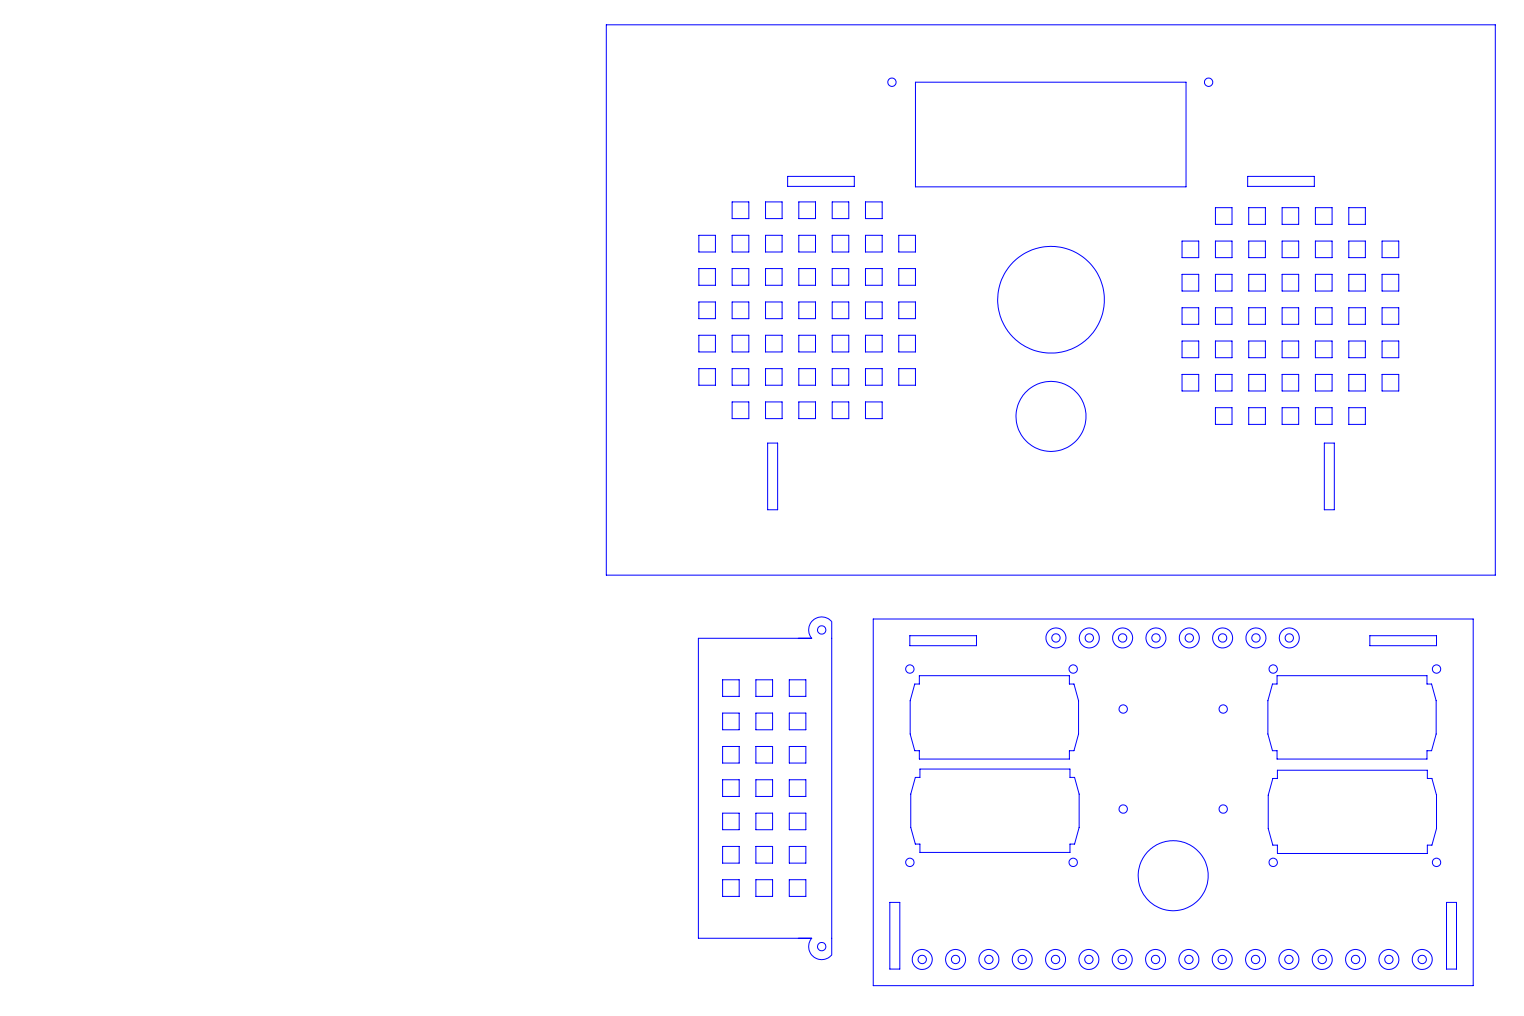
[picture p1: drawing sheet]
<svg xmlns="http://www.w3.org/2000/svg" width="457mm" height="305mm" viewBox="0 0 457 305" stroke-linecap="round" stroke-linejoin="round" font-family="sans-serif">
<g fill="none" stroke="#00f" stroke-width=".3">
<path d="M181.9 7.4h266.7v165.1h-266.7zM274.6 24.7h81.2v31.4h-81.2zM236.3 52.9h20v3h-20zM374.3 52.9h20v3h-20zM209.7 70.6h4.9v5h-4.9zM219.6 70.6h5v5h-5zM219.6 60.6h5v5h-5zM229.7 70.6h4.9v5h-4.9zM229.7 60.6h4.9v5h-4.9zM239.6 70.6h5.1v5h-5.1zM239.6 60.6h5.1v5h-5.1zM249.7 70.6h4.9v5h-4.9z"/>
<path d="M249.7 60.6h4.9v5h-4.9zM259.6 70.6h5.1v5h-5.1zM259.6 60.6h5.1v5h-5.1zM269.6 70.6h5v5h-5zM354.6 72.3h5v5h-5zM364.6 72.3h5v5h-5zM364.6 62.3h5v5h-5zM374.6 72.3h5v5h-5zM374.6 62.3h5v5h-5zM384.6 72.3h5v5h-5zM384.6 62.3h5v5h-5zM394.6 72.3h5v5h-5z"/>
<path d="M394.6 62.3h5v5h-5zM404.6 72.3h5v5h-5zM404.6 62.3h5v5h-5zM414.6 72.3h5v5h-5zM209.7 80.6h4.9v5h-4.9zM209.7 90.6h4.9v5h-4.9zM219.6 80.6h5v5h-5zM219.6 90.6h5v5h-5zM229.7 80.6h4.9v5h-4.9zM229.7 90.6h4.9v5h-4.9zM239.6 80.6h5.1v5h-5.1zM239.6 90.6h5.1v5h-5.1z"/>
<path d="M249.7 80.6h4.9v5h-4.9zM249.7 90.6h4.9v5h-4.9zM259.6 80.6h5.1v5h-5.1zM259.6 90.6h5.1v5h-5.1zM269.6 80.6h5v5h-5zM269.6 90.6h5v5h-5zM354.6 82.3h5v5h-5zM354.6 92.3h5v5h-5zM364.6 82.3h5v5h-5zM364.6 92.3h5v5h-5zM374.6 82.3h5v5h-5zM374.6 92.3h5v5h-5z"/>
<path d="M384.6 82.3h5v5h-5zM384.6 92.3h5v5h-5zM394.6 82.3h5v5h-5zM394.6 92.3h5v5h-5zM404.6 82.3h5v5h-5zM404.6 92.3h5v5h-5zM414.6 82.3h5v5h-5zM414.6 92.3h5v5h-5zM209.7 100.6h4.9v5h-4.9zM209.7 110.6h4.9v5h-4.9zM219.6 100.6h5v5h-5zM219.6 110.6h5v5h-5z"/>
<path d="M229.7 100.6h4.9v5h-4.9zM229.7 110.6h4.9v5h-4.9zM239.6 100.6h5.1v5h-5.1zM239.6 110.6h5.1v5h-5.1zM249.7 100.6h4.9v5h-4.9zM249.7 110.6h4.9v5h-4.9zM259.6 100.6h5.1v5h-5.1zM259.6 110.6h5.1v5h-5.1zM269.6 100.6h5v5h-5zM269.6 110.6h5v5h-5zM354.6 102.3h5v5h-5zM354.6 112.3h5v5h-5z"/>
<path d="M364.6 102.3h5v5h-5zM364.6 112.3h5v5h-5zM374.6 102.3h5v5h-5zM374.6 112.3h5v5h-5zM384.6 102.3h5v5h-5zM384.6 112.3h5v5h-5zM394.6 102.3h5v5h-5zM394.6 112.3h5v5h-5zM404.6 102.3h5v5h-5zM404.6 112.3h5v5h-5zM414.6 102.3h5v5h-5zM414.6 112.3h5v5h-5z"/>
<path d="M219.6 120.6h5v5h-5zM229.7 120.6h4.9v5h-4.9zM230.3 132.9h3v20h-3zM239.6 120.6h5.1v5h-5.1zM249.7 120.6h4.9v5h-4.9zM259.6 120.6h5.1v5h-5.1zM364.6 122.3h5v5h-5zM374.6 122.3h5v5h-5zM384.6 122.3h5v5h-5zM394.6 122.3h5v5h-5zM397.3 132.9h3v20h-3zM404.6 122.3h5v5h-5z"/>
<path d="M209.5 191.5h34a3.9 3.9 0 0 1 .5-5.5 3.9 3.9 0 0 1 5.5 .5v100a3.9 3.9 0 0 1-5.5 .5 3.9 3.9 0 0 1-.5-5.5h-34zM262 185.7h180v110h-180zM272.9 190.7h20v3h-20zM411 190.7h20v3h-20zM216.8 203.9h5v5h-5zM216.8 213.9h5v5h-5zM226.8 203.9h5v5h-5zM226.8 213.9h5v5h-5zM236.8 203.9h5v5h-5zM236.8 213.9h5v5h-5zM275.8 202.7h45v2.5h1.4l1.4 5v10l-1.4 5h-1.4v2.5h-45v-2.5h-1.4l-1.4-5v-10l1.4-5h1.4zM383.1 202.7h45v2.5h1.4l1.3 5v10l-1.3 5h-1.4v2.5h-45v-2.5h-1.4l-1.3-5v-10l1.3-5h1.4z"/>
<path d="M216.8 223.9h5v5h-5zM216.8 233.9h5v5h-5zM226.8 223.9h5v5h-5zM226.8 233.9h5v5h-5zM236.8 223.9h5v5h-5zM236.8 233.9h5v5h-5zM276 230.7h45v2.5h1.4l1.3 5v10l-1.3 5h-1.4v2.5h-45v-2.5h-1.4l-1.4-5v-10l1.4-5h1.4zM383.2 231.1h45v2.4h1.4l1.4 5v10.1l-1.4 4.9h-1.4v2.5h-45v-2.5h-1.4l-1.3-4.9v-10.1l1.3-5h1.4zM216.8 243.9h5v5h-5zM216.8 253.9h5v5h-5zM226.8 243.9h5v5h-5zM226.8 253.9h5v5h-5z"/>
<path d="M236.8 243.9h5v5h-5zM236.8 253.9h5v5h-5zM216.8 263.9h5v5h-5zM226.8 263.9h5v5h-5zM236.8 263.9h5v5h-5zM266.9 270.7h3v20h-3zM434 270.7h3v20h-3z"/>
<circle cx="267.6" cy="24.7" r="1.25"/>
<circle cx="362.6" cy="24.7" r="1.25"/>
<circle cx="315.3" cy="89.9" r="16"/>
<circle cx="315.3" cy="124.9" r="10.5"/>
<circle cx="246.5" cy="189" r="1.24"/>
<circle cx="316.8" cy="191.4" r="3"/>
<circle cx="316.8" cy="191.4" r="1.25"/>
<circle cx="326.8" cy="191.4" r="1.25"/>
<circle cx="326.8" cy="191.4" r="3"/>
<circle cx="336.8" cy="191.4" r="3"/>
<circle cx="336.8" cy="191.4" r="1.25"/>
<circle cx="346.8" cy="191.4" r="3"/>
<circle cx="346.8" cy="191.4" r="1.25"/>
<circle cx="356.8" cy="191.4" r="3"/>
<circle cx="356.8" cy="191.4" r="1.25"/>
<circle cx="366.8" cy="191.4" r="3"/>
<circle cx="366.8" cy="191.4" r="1.25"/>
<circle cx="376.8" cy="191.4" r="1.24"/>
<circle cx="376.8" cy="191.4" r="3"/>
<circle cx="386.8" cy="191.4" r="3"/>
<circle cx="386.8" cy="191.4" r="1.25"/>
<circle cx="273" cy="200.7" r="1.24"/>
<circle cx="322" cy="200.7" r="1.24"/>
<circle cx="337" cy="212.7" r="1.25"/>
<circle cx="367" cy="212.7" r="1.25"/>
<circle cx="382" cy="200.7" r="1.25"/>
<circle cx="431" cy="200.7" r="1.25"/>
<circle cx="273" cy="258.7" r="1.24"/>
<circle cx="322" cy="258.7" r="1.24"/>
<circle cx="337" cy="242.7" r="1.25"/>
<circle cx="367" cy="242.7" r="1.25"/>
<circle cx="382" cy="258.7" r="1.25"/>
<circle cx="431" cy="258.7" r="1.25"/>
<circle cx="352" cy="262.7" r="10.5"/>
<circle cx="246.5" cy="284" r="1.24"/>
<circle cx="276.7" cy="287.8" r="1.24"/>
<circle cx="276.7" cy="287.8" r="3"/>
<circle cx="286.7" cy="287.8" r="3"/>
<circle cx="286.7" cy="287.8" r="1.25"/>
<circle cx="296.7" cy="287.8" r="1.24"/>
<circle cx="296.7" cy="287.8" r="3"/>
<circle cx="306.7" cy="287.8" r="3"/>
<circle cx="306.7" cy="287.8" r="1.25"/>
<circle cx="316.7" cy="287.8" r="1.24"/>
<circle cx="316.7" cy="287.8" r="3"/>
<circle cx="326.7" cy="287.8" r="3"/>
<circle cx="326.7" cy="287.8" r="1.25"/>
<circle cx="336.7" cy="287.9" r="1.25"/>
<circle cx="336.7" cy="287.8" r="3"/>
<circle cx="346.7" cy="287.8" r="3"/>
<circle cx="346.7" cy="287.8" r="1.25"/>
<circle cx="356.7" cy="287.8" r="1.25"/>
<circle cx="356.7" cy="287.8" r="3"/>
<circle cx="366.7" cy="287.8" r="3"/>
<circle cx="366.7" cy="287.8" r="1.25"/>
<circle cx="376.7" cy="287.8" r="1.25"/>
<circle cx="376.7" cy="287.8" r="3"/>
<circle cx="386.7" cy="287.8" r="3"/>
<circle cx="386.7" cy="287.8" r="1.25"/>
<circle cx="396.7" cy="287.8" r="1.25"/>
<circle cx="396.7" cy="287.9" r="2.99"/>
<circle cx="406.7" cy="287.8" r="3"/>
<circle cx="406.7" cy="287.8" r="1.25"/>
<circle cx="416.7" cy="287.8" r="1.25"/>
<circle cx="416.7" cy="287.9" r="2.99"/>
<circle cx="426.7" cy="287.8" r="1.24"/>
<circle cx="426.7" cy="287.8" r="3"/>
</g>
</svg>
